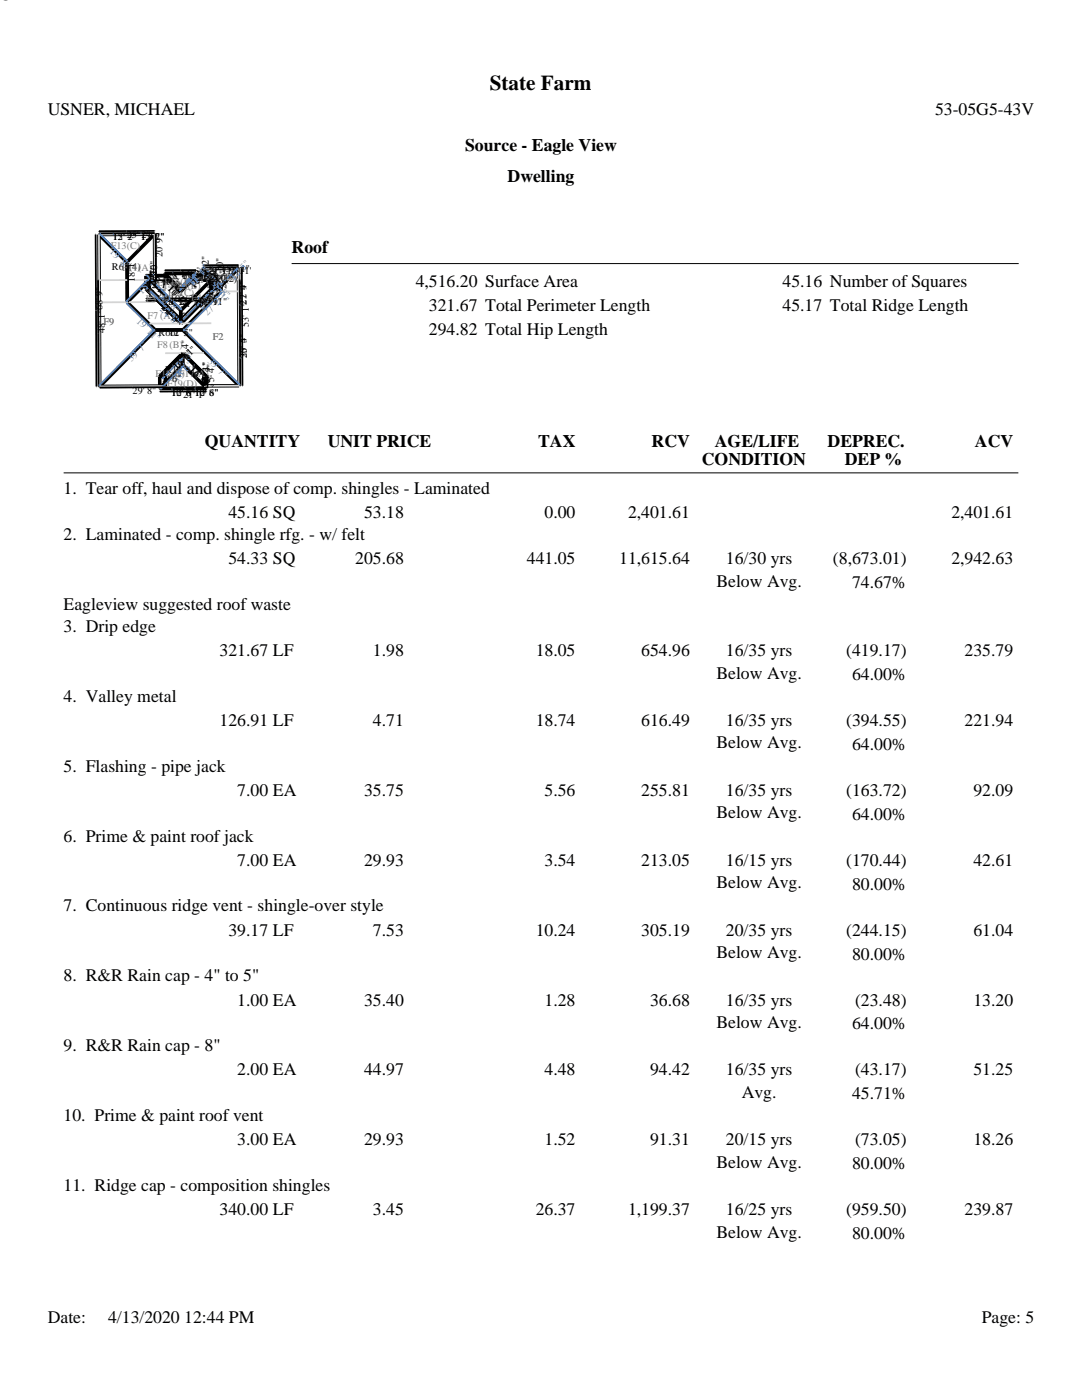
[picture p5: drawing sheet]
<svg xmlns="http://www.w3.org/2000/svg" width="216mm" height="279mm" viewBox="0 0 216 279" stroke-linecap="round" stroke-linejoin="round" font-family="sans-serif">
<defs><g id="words">
<g font-size="4.2">
<text x="0" y="0">5</text>
<text x="97.7" y="17.9">State Farm</text>
</g>
<g font-size="3.5">
<text x="9.5" y="23">USNER, MICHAEL</text>
<text x="186.6" y="23">53-05G5-43V</text>
<text x="92.8" y="30.1">Source - Eagle View</text>
<text x="101.3" y="36.3">Dwelling</text>
<text x="58.2" y="50.4">Roof</text>
<text x="82.9" y="57.4">4,516.20 Surface Area</text>
<text x="156.1" y="57.4">45.16 Number of Squares</text>
<text x="85.6" y="62.1">321.67 Total Perimeter Length</text>
<text x="156.1" y="62.1">45.17 Total Ridge Length</text>
<text x="85.6" y="66.9">294.82 Total Hip Length</text>
<text x="40.9" y="89.1">QUANTITY</text>
<text x="65.4" y="89.1">UNIT PRICE</text>
<text x="107.4" y="89.1">TAX</text>
<text x="130" y="89.1">RCV</text>
<text x="142.6" y="89.1">AGE/LIFE</text>
<text x="165.1" y="89.1">DEPREC.</text>
<text x="194.5" y="89.1">ACV</text>
<text x="140.1" y="92.8">CONDITION</text>
<text x="168.6" y="92.8">DEP %</text>
<text x="12.7" y="98.6">1. Tear off, haul and dispose of comp. shingles - Laminated</text>
<text x="12.7" y="107.8">2. Laminated - comp. shingle rfg. - w/ felt</text>
<text x="45.6" y="103.4">45.16 SQ</text>
<text x="72.6" y="103.4">53.18</text>
<text x="108.7" y="103.4">0.00</text>
<text x="125.3" y="103.4">2,401.61</text>
<text x="189.8" y="103.4">2,401.61</text>
<text x="45.6" y="112.6">54.33 SQ</text>
<text x="70.9" y="112.6">205.68</text>
<text x="105.1" y="112.6">441.05</text>
<text x="123.5" y="112.6">11,615.64</text>
<text x="144.9" y="112.6">16/30 yrs</text>
<text x="166.2" y="112.6">(8,673.01)</text>
<text x="189.8" y="112.6">2,942.63</text>
<text x="143" y="117.1">Below Avg.</text>
<text x="170" y="117.4">74.67%</text>
<text x="12.7" y="121.7">Eagleview suggested roof waste</text>
<text x="12.7" y="126.1">3. Drip edge</text>
<text x="43.8" y="130.9">321.67 LF</text>
<text x="74.4" y="130.9">1.98</text>
<text x="106.9" y="130.9">18.05</text>
<text x="128" y="130.9">654.96</text>
<text x="144.9" y="130.9">16/35 yrs</text>
<text x="168.9" y="130.9">(419.17)</text>
<text x="192.5" y="130.9">235.79</text>
<text x="143" y="135.4">Below Avg.</text>
<text x="170" y="135.7">64.00%</text>
<text x="12.7" y="140">4. Valley metal</text>
<text x="43.8" y="144.9">126.91 LF</text>
<text x="74.4" y="144.9">4.71</text>
<text x="106.9" y="144.9">18.74</text>
<text x="128" y="144.9">616.49</text>
<text x="143" y="149.4">Below Avg.</text>
<text x="144.9" y="144.9">16/35 yrs</text>
<text x="168.9" y="144.9">(394.55)</text>
<text x="170" y="149.6">64.00%</text>
<text x="192.5" y="144.9">221.94</text>
<text x="12.7" y="154">5. Flashing - pipe jack</text>
<text x="47.4" y="158.8">7.00 EA</text>
<text x="72.6" y="158.8">35.75</text>
<text x="108.7" y="158.8">5.56</text>
<text x="128" y="158.8">255.81</text>
<text x="144.9" y="158.8">16/35 yrs</text>
<text x="168.9" y="158.8">(163.72)</text>
<text x="194.2" y="158.8">92.09</text>
<text x="12.7" y="167.9">6. Prime &amp; paint roof jack</text>
<text x="143" y="163.3">Below Avg.</text>
<text x="170" y="163.6">64.00%</text>
<text x="47.4" y="172.8">7.00 EA</text>
<text x="72.6" y="172.8">29.93</text>
<text x="108.7" y="172.8">3.54</text>
<text x="128" y="172.8">213.05</text>
<text x="144.9" y="172.8">16/15 yrs</text>
<text x="168.9" y="172.8">(170.44)</text>
<text x="194.2" y="172.8">42.61</text>
<text x="143" y="177.3">Below Avg.</text>
<text x="170" y="177.5">80.00%</text>
<text x="12.7" y="181.9">7. Continuous ridge vent - shingle-over style</text>
<text x="45.6" y="186.7">39.17 LF</text>
<text x="74.4" y="186.7">7.53</text>
<text x="106.9" y="186.7">10.24</text>
<text x="128" y="186.7">305.19</text>
<text x="143" y="191.2">Below Avg.</text>
<text x="144.9" y="186.7">20/35 yrs</text>
<text x="168.9" y="186.7">(244.15)</text>
<text x="170" y="191.5">80.00%</text>
<text x="194.2" y="186.7">61.04</text>
<text x="12.7" y="195.9">8. R&amp;R Rain cap - 4&quot; to 5&quot;</text>
<text x="47.4" y="200.7">1.00 EA</text>
<text x="72.6" y="200.7">35.40</text>
<text x="108.7" y="200.7">1.28</text>
<text x="129.7" y="200.7">36.68</text>
<text x="144.9" y="200.7">16/35 yrs</text>
<text x="170.6" y="200.7">(23.48)</text>
<text x="194.2" y="200.7">13.20</text>
<text x="12.7" y="209.8">9. R&amp;R Rain cap - 8&quot;</text>
<text x="143" y="205.2">Below Avg.</text>
<text x="170" y="205.5">64.00%</text>
<text x="47.4" y="214.6">2.00 EA</text>
<text x="72.6" y="214.6">44.97</text>
<text x="108.7" y="214.6">4.48</text>
<text x="129.7" y="214.6">94.42</text>
<text x="144.9" y="214.6">16/35 yrs</text>
<text x="170.6" y="214.6">(43.17)</text>
<text x="194.2" y="214.6">51.25</text>
<text x="148" y="219.1">Avg.</text>
<text x="170" y="219.4">45.71%</text>
<text x="12.7" y="223.8">10. Prime &amp; paint roof vent</text>
<text x="47.4" y="228.6">3.00 EA</text>
<text x="72.6" y="228.6">29.93</text>
<text x="108.7" y="228.6">1.52</text>
<text x="129.7" y="228.6">91.31</text>
<text x="143" y="233.1">Below Avg.</text>
<text x="144.9" y="228.6">20/15 yrs</text>
<text x="170" y="233.4">80.00%</text>
<text x="170.6" y="228.6">(73.05)</text>
<text x="194.2" y="228.6">18.26</text>
<text x="12.7" y="237.7">11. Ridge cap - composition shingles</text>
<text x="43.8" y="242.5">340.00 LF</text>
<text x="74.4" y="242.5">3.45</text>
<text x="106.9" y="242.5">26.37</text>
<text x="125.3" y="242.5">1,199.37</text>
<text x="144.9" y="242.5">16/25 yrs</text>
<text x="168.9" y="242.5">(959.50)</text>
<text x="192.5" y="242.5">239.87</text>
<text x="143" y="247.1">Below Avg.</text>
<text x="170" y="247.3">80.00%</text>
<text x="9.5" y="264">Date:</text>
<text x="21.6" y="264">4/13/2020 12:44 PM</text>
<text x="195.9" y="264">Page: 5</text>
</g>
<g font-size="2">
<text x="22.5" y="47.9">15' 2&quot; 15' 2&quot;</text>
<text x="23.5" y="47.9">2 7</text>
<text x="25.3" y="47.4">25' 2&quot;</text>
<text x="29.1" y="47.9">2 7</text>
<text x="22.3" y="54">R6 (4)</text>
<text x="32.4" y="51.3" transform="rotate(-90 32.4 51.3)">20' 9&quot;</text>
<text x="26.9" y="56.3" transform="rotate(-90 26.9 56.3)">18' 1&quot;</text>
<text x="29.4" y="59.2">1' 5&quot; F6(C)</text>
<text x="30.3" y="57.4" transform="rotate(2 30.3 57.4)">3' 1&quot;</text>
<text x="30.3" y="57.4" transform="rotate(2 30.3 57.4)">2 7</text>
<text x="31" y="56.2">8' 7&quot;8' 6&quot;7 1R17 (2)</text>
<text x="31.3" y="56.8" transform="rotate(-89 31.3 56.8)">4' 7&quot;</text>
<text x="31.3" y="56.8" transform="rotate(-89 31.3 56.8)">3 10&quot;</text>
<text x="31.3" y="55.9" transform="rotate(-89 31.3 55.9)">2&quot;</text>
<text x="32.5" y="56.8">R13 (5)</text>
<text x="33.4" y="57.7" transform="rotate(45 33.4 57.7)">11' 1&quot;</text>
<text x="34.1" y="58.4" transform="rotate(45 34.1 58.4)">0</text>
<text x="34.4" y="55.7">7 18' 6&quot;8' 10&quot;</text>
<text x="36" y="55.2">14' 2&quot;</text>
<text x="38.7" y="57.7" transform="rotate(-45 38.7 57.7)">11' 1&quot;</text>
<text x="39.4" y="56.9" transform="rotate(-45 39.4 56.9)">0</text>
<text x="40.7" y="54.8" transform="rotate(-90 40.7 54.8)">1'</text>
<text x="41.4" y="57.4">3 5</text>
<text x="41.7" y="54.7" transform="rotate(-90 41.7 54.7)">5' 2&quot;</text>
<text x="42.4" y="54.7">9' 7&quot;9' 7&quot;</text>
<text x="42.4" y="54.7">7 11&quot;</text>
<text x="42.6" y="59.1">2'</text>
<text x="43.2" y="56" transform="rotate(-91 43.2 56)">8&quot;2</text>
<text x="43.2" y="56.9" transform="rotate(-91 43.2 56.9)">3' 9&quot;</text>
<text x="44.1" y="54.2">15' 11&quot;</text>
<text x="44.6" y="56.3" transform="rotate(-90 44.6 56.3)">5' 10&quot;</text>
<text x="45.2" y="57.6" transform="rotate(-90 45.2 57.6)">2' 5&quot;</text>
<text x="45.9" y="54.7">7 11&quot;</text>
<text x="49.2" y="59.8" transform="rotate(-90 49.2 59.8)">2 9</text>
<text x="32.1" y="61.6" transform="rotate(45 32.1 61.6)">24' 8&quot;</text>
<text x="32.6" y="60.2">R10 (3)</text>
<text x="32.6" y="60.9">18' 11&quot; 18' 11&quot;</text>
<text x="32.6" y="60.9">15' 9&quot;</text>
<text x="32.9" y="62.3" transform="rotate(45 32.9 62.3)">2 3</text>
<text x="36.1" y="61.3">31' 6&quot;</text>
<text x="37.2" y="63.3" transform="rotate(-90 37.2 63.3)">5' 10&quot; 1'</text>
<text x="39.6" y="60.9">15' 9&quot;</text>
<text x="40" y="61.5" transform="rotate(-45 40 61.5)">24' 8&quot;</text>
<text x="40.7" y="60.8" transform="rotate(-45 40.7 60.8)">2 3</text>
<text x="20.9" y="66.5" transform="rotate(-90 20.9 66.5)">48' 1&quot;68' 9&quot;</text>
<text x="31.6" y="67.1">Roof</text>
<text x="33.8" y="67">12' 5&quot;</text>
<text x="37.6" y="71.6" transform="rotate(-90 37.6 71.6)">5' 4&quot;</text>
<text x="49.2" y="71.4" transform="rotate(-90 49.2 71.4)">30' 5&quot; 53' 1&quot;27' 4&quot;</text>
<text x="49.2" y="71.4" transform="rotate(-90 49.2 71.4)">25 4</text>
<text x="32.4" y="76.2">2' 6&quot;</text>
<text x="33" y="74.4">R15 (1)</text>
<text x="35.3" y="73.9" transform="rotate(-45 35.3 73.9)">16' 6&quot;</text>
<text x="36" y="73.2" transform="rotate(-45 36 73.2)">4 11&quot;</text>
<text x="37.7" y="73.9" transform="rotate(45 37.7 73.9)">16' 6&quot;</text>
<text x="38.5" y="74.6" transform="rotate(45 38.5 74.6)">4 11&quot;</text>
<text x="40.9" y="76.2">1'</text>
<text x="41.8" y="76" transform="rotate(-90 41.8 76)">5' 3&quot;</text>
<text x="41.8" y="76" transform="rotate(-90 41.8 76)">4 4</text>
<text x="42.7" y="76.3" transform="rotate(-90 42.7 76.3)">5' 4&quot;</text>
<text x="26.5" y="78.6">29' 8&quot;</text>
<text x="34.2" y="79">12' 8&quot;12' 8&quot;</text>
<text x="35.2" y="79">0 6</text>
<text x="36.5" y="79.4">21' 1&quot;</text>
<text x="39.9" y="79">0 6</text>
</g>
<g font-size="2" fill="#4b99ff">
<text x="21.8" y="50.3" transform="rotate(45 21.8 50.3)">19' 8&quot;</text>
<text x="28.3" y="58.9" transform="rotate(-45 28.3 58.9)">15' 7&quot;</text>
<text x="31.8" y="59.3" transform="rotate(45 31.8 59.3)">24' 8&quot;</text>
<text x="38.3" y="56.9" transform="rotate(-45 38.3 56.9)">11' 1&quot;</text>
<text x="40.8" y="55.3" transform="rotate(45 40.8 55.3)">6' 9&quot;</text>
<text x="42.3" y="58" transform="rotate(45 42.3 58)">7' 1&quot;</text>
<text x="42.5" y="57.1" transform="rotate(45 42.5 57.1)">5' 8&quot;</text>
<text x="46.6" y="56.1" transform="rotate(-45 46.6 56.1)">12' 5&quot;</text>
<text x="27.1" y="64.2" transform="rotate(45 27.1 64.2)">19' 11&quot;</text>
<text x="31.8" y="61.9" transform="rotate(45 31.8 61.9)">24' 8&quot;</text>
<text x="40.4" y="61.8" transform="rotate(-45 40.4 61.8)">24' 7&quot;</text>
<text x="41.4" y="63.1" transform="rotate(-45 41.4 63.1)">27' 2&quot;</text>
<text x="26.2" y="72.3" transform="rotate(-45 26.2 72.3)">39' 7&quot;</text>
<text x="35.3" y="76.2" transform="rotate(-45 35.3 76.2)">16' 6&quot;</text>
<text x="35.6" y="74.2" transform="rotate(-45 35.6 74.2)">16' 6&quot;</text>
<text x="41.3" y="72.2" transform="rotate(45 41.3 72.2)">39' 7&quot;</text>
</g>
<g font-size="2" fill="#7c7c7c">
<text x="22.1" y="49.7">F13(C)</text>
<text x="24.4" y="54.2">F11(A)</text>
<text x="31.4" y="57.7">F14F15(B) 4' 1&quot;</text>
<text x="32.8" y="56.8">F16(D)F1(A)</text>
<text x="34.6" y="57.7">(A)</text>
<text x="41.6" y="55.9">F3(D)</text>
<text x="20.7" y="64.8">F9</text>
<text x="29.1" y="60.2">F5(B)</text>
<text x="29.5" y="63.7">F7(A)</text>
<text x="38.1" y="60.1">F4(A)</text>
<text x="31.3" y="69.4">F8(B)</text>
<text x="42.4" y="67.8">F2</text>
<text x="31" y="75.3">F18(B)</text>
<text x="33.4" y="77.2">F19(D)</text>
<text x="35.7" y="75.3">F17(A)</text>
</g>
</g></defs>
<g fill="none" stroke="#000" stroke-width=".71" stroke-linecap="butt">
<path d="M19.7 46.8l5.6 5.5M19.7 46.8l.2 30.3M25.3 52.3l.1 8M29.1 55.1l7 6.9M29.1 55.1v2.5M29.1 57.6l7 6.9M29.7 55.9l-4.3 4.4M30.8 46.7l-5.5 5.6M30.8 46.7l.1 9.2h-1.1l-.1 1.7h-.6M30.8 46.7l-11.1 .1M32.9 55l3.1 3.1M32.9 54.6l3.1 3.1"/>
<path d="M32.9 54.6v.4M32.9 55l-3.8 .1M36 57.7v.4M39.1 55l-3.1 3.1M39.1 54.6l-3.1 3.1M39.1 54.6v.4M39.1 54.6h-6.2M40.6 53.6l3.5 3.5M40.6 53.6v2.3h1.5v.3M42.1 56.2l2 2M42.1 56.2v1.4h.9M43 55l-6.9 7"/>
<path d="M43 55v2.6M43 55h-3.9M43 57.6l-6.9 6.9M44.1 57.1v1.1M44.1 58.2l-7.6 7.7M47.6 53.6l-3.5 3.5M47.6 53.6l.1 23.4M47.6 53.6h-7M25.4 60.3l5.6 5.6M31 65.9l-11.1 11.2M31.9 75.1v2.4M31.9 75.1h1.1v2h-13.1"/>
<path d="M36.1 62v2.5M36.5 70.5l4.7 4.6M36.5 70.5l-4.6 4.6M36.5 70.5v2.3M36.5 65.9h-5.5M36.5 65.9l11.2 11.1M36.5 72.8l4.7 4.6M36.5 72.8l-4.6 4.7M41.2 75.1v2.3M41.2 75.1h-.5v1.9h7M41.2 77.4l-9.3 .1"/>
</g>
<path d="M19.8 55.9h10l-.1 1.7h-.6l1.8 1.8v.9h-11.1M30.9 55.9l-.1-9.2-11.1 .1 .2 30.3h13.1M41.8 55.9l-.1-.1h5.9l.1 21.2h-7M42.1 55.9h-1.5v-2.3h7v4.5l-5.2 .1 .6-.6h-.9M40.7 70.4l-7.7 .1M42.2 64.5l-12.4 .1" fill="none" stroke="#d3d3d3" stroke-width=".35"/>
<g fill="none" stroke="#000" stroke-width=".35">
<path d="M19 46.8l.2 30.3M19.6 55.9v21.2M19.7 46.1v.1M19.7 46.5v.1M25.3 46.5v.1M25.6 52.3v8M29.1 57.8v.1M29.1 59.6h.1M29.6 57.1l7 7M29.7 57.8l-.6 .1M29.8 56.1h1.1M29.9 55.9h.1"/>
<path d="M30 55.9l-.1 1.7M30.8 46v.1M30.8 46.1h-11.1M30.8 46.5l-11.1 .1M30.9 56.1v.1M31 46.7l.1 9.2M32.7 55.2l3.2 3.1M32.8 55.2h-.1M32.9 53.9v.1M32.9 54.3v.1M32.9 54.4h6.2M32.9 54.8l-3.8 .1"/>
<path d="M35.8 57.7v.4M35.8 57.7h.1M35.8 58.1v.1M35.9 58.3h-.1M36 54.3v.1M36.1 59.5v.1M36.1 58.3h.1M39.1 53.9h-6.2M39.2 55.1l.1 .1M39.3 55.2l-3.1 3.1M39.4 54.6l-.1 .4M40.4 53.6v2.3"/>
<path d="M40.6 53.3v.1M40.6 53.4h7M41.8 55.9h.3M41.9 55.9v1.7M41.9 55.9h.1M41.9 56.2h.1M42.1 55.9v.3M42.1 55.9h-3.9l.9-.9v-.4h-6.2v.4l.9 .9h-4v2.4l-.7-.7h.6l.1-1.7h1.1M42.1 55.9v2.6l.9-.9h-.9M42.1 56.1h-1.5M42.5 57.1l-6.9 7M43 54.8h-3.9"/>
<path d="M43 54.7v.1M43 57.8h-.9M43 59.6h-13.9M43 59.9v.1M43 60h-13.9M43.2 57.6h.1M43.3 55l-.1 2.6M43.9 57.1v1.1M43.9 58.1v.1M44.1 53.3v.1M47.6 52.9l-7 .1M47.8 55.8h.1"/>
<path d="M47.8 55.8l.1 21.2M48.3 53.6l.1 23.4M25.6 60.3h.1M31 65.7h5.5M31 65.7h.1M31.9 74.9v.1M32 75.3h.1M33 75.1h-1.1l1.1-1.1v3.5l7.7-.1v-2.8l.5 .5h-.5v1.9M33 74.9h-1.1M33 77.3l-13.1 .1M33 77.2v.1M35.6 64.1h.1"/>
<path d="M35.9 62v2.5M35.9 62h-.1M36.2 70.5h.1M36.3 70.5v2.3M36.4 70.6l4.6 4.6M36.5 77.6v.1M36.6 64.1h-.1M36.6 70.6l-4.6 4.7M40.5 75.1v1.9M40.5 77h.1M40.7 74.8v.1M41 75.2v.1"/>
<path d="M41.2 74.8v.1M41.2 74.9h-.5M41.2 77.6l-9.3 .1M41.2 78.1h-9.3M41.3 75.1l.1 2.3M41.4 77.4h.1M47.8 65.8h.1M47.9 77h.1M48.4 77h-.1"/>
</g>
<g fill="none" stroke="#4b99ff" stroke-width=".35">
<path d="M19.9 46.7l5.6 5.5M25.5 52.1v.1M29.3 57.5l7 6.9M29.3 54.9l6.9 6.9M29.3 54.9h-.1M29.5 55.7l.1 .1M29.6 55.7l-4.4 4.5M35.8 57.5l.1 .1M35.8 58h.1M38.9 54.4l-3 3.1M38.9 54.8l-3 3.2M40.7 53.5l3.6 3.4"/>
<path d="M42.3 56l2 2M42.3 56l-.1 .1M42.7 55.3l-.1 .1M42.8 57.4h.1M42.9 57.4l-7 7M44.3 58.3h.1M44.3 58.3l-7.7 7.7M44.3 56.9h-.1M44.3 58h-.1M47.4 53.4h.1M47.4 53.4l-3.4 3.6M25.2 60.1v.1"/>
<path d="M25.2 60.5l5.6 5.6M25.2 60.4v.1M30.8 65.7l-11.1 11.2M32.3 75.6h.1M36.3 64.4h-.1M36.6 65.7l11.3 11.1M36.6 72.9l-4.5 4.8M36.9 70.9l.1 .1M37 70.9l-4.7 4.7M47.9 76.8h-.1"/>
</g>
<path d="M58.2 52.6h145.1M12.7 94.4h190.5" fill="none" stroke="#000" stroke-width=".2"/>
<use href="#words"/>
</svg>
